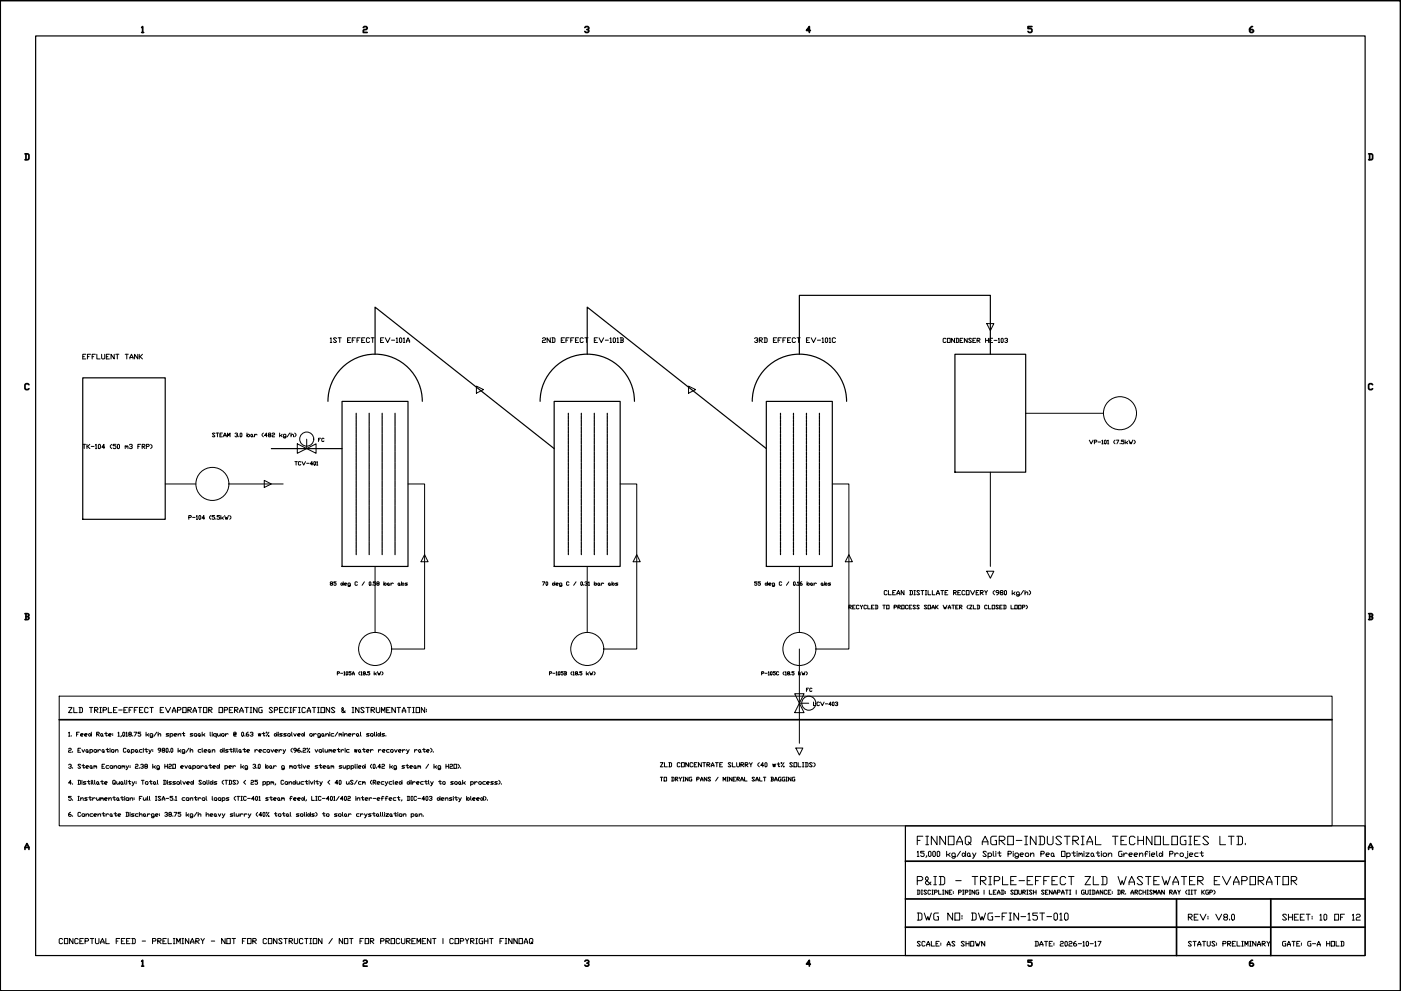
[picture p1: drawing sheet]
<svg xmlns="http://www.w3.org/2000/svg" width="594mm" height="420mm" viewBox="0 0 594 420" stroke-linecap="round" stroke-linejoin="round" font-family="sans-serif">
<defs><g id="words">
<text font-size="7.5" x="387.7" y="359.5">FINNOAQ AGRO-INDUSTRIAL TECHNOLOGIES LTD.</text>
<text font-size="7.1" x="387.7" y="376.4">P&amp;ID - TRIPLE-EFFECT ZLD WASTEWATER EVAPORATOR</text>
<text font-size="6.2" x="387.7" y="391.2">DWG NO: DWG-FIN-15T-010</text>
<g font-size="5.7">
<text x="502.7" y="391.2">REV: V8.0</text>
<text x="542.6" y="391.2">SHEET: 10 OF 12</text>
<text x="24" y="401.5">CONCEPTUAL FEED - PRELIMINARY - NOT FOR CONSTRUCTION / NOT FOR PROCUREMENT | COPYRIGHT FINNOAQ</text>
</g>
<g font-size="5.3">
<text x="138.6" y="146.4">1ST EFFECT EV-101A</text>
<text x="228.6" y="146.4">2ND EFFECT EV-101B</text>
<text x="318.6" y="146.4">3RD EFFECT EV-101C</text>
<text x="33.9" y="153.5">EFFLUENT TANK</text>
<text x="27.9" y="303.4">ZLD TRIPLE-EFFECT EVAPORATOR OPERATING SPECIFICATIONS &amp; INSTRUMENTATION:</text>
</g>
<g font-size="4.9">
<text x="398.6" y="146.4">CONDENSER HE-103</text>
<text x="343.6" y="300.6">LCV-403</text>
<text x="278.7" y="326.3">ZLD CONCENTRATE SLURRY (40 wt% SOLIDS)</text>
<text x="387.7" y="402.2">SCALE: AS SHOWN</text>
<text x="437.8" y="402.2">DATE: 2026-10-17</text>
<text x="502.7" y="402.2">STATUS: PRELIMINARY</text>
<text x="542.6" y="402.2">GATE: G-A HOLD</text>
</g>
<g font-size="4.4">
<text x="133.7" y="188.4">FC</text>
<text x="123.8" y="198.3">TCV-401</text>
<text x="358.8" y="259.3">RECYCLED TO PROCESS SOAK WATER (ZLD CLOSED LOOP)</text>
<text x="278.7" y="332.3">TO DRYING PANS / MINERAL SALT BAGGING</text>
</g>
<text font-size="4" x="340.8" y="294.2">FC</text>
</g></defs>
<!-- layer: BORDER_TITLE -->
<g fill="none" stroke="#000" stroke-width=".72">
<path d="M.1 .3h593.8v419.8h-593.8zM60.1 11.7l.4-.4v2.5M60.1 13.8h.8M154.1 11.7l.3-.4h.9l.4 .4-.4 .8h-.9l-.3 .4v.9h1.6M248 11.7l.4-.4h.9l.4 .8-.9 .4M249.3 12.5l.4 .4-.4 .9h-.9l-.4-.5M343.6 12.9h-1.6l1.2-1.6v2.5M437.6 11.3h-1.7v.8h1.3l.4 .4v.8l-.4 .5h-.9l-.4-.5M531.1 11.3h-.4l-.8 .8v1.2l.4 .5h.8l.4-.5-.4-.8h-1.2M10.6 65.2h1.3l.4 .5v1.6l-.4 .4h-1.3M11 65.2v2.5M580.3 65.2h1.3l.4 .5v1.6l-.4 .4h-1.3"/>
<path d="M580.8 65.2v2.5M12.3 163.1l-.4-.4h-.9l-.4 .4v1.7l.4 .4h.9l.4-.4M582 163.1l-.4-.4h-.8l-.5 .4v1.7l.5 .4h.8l.4-.4M10.6 260.2h1.3l.4 .4-.4 .8M11 261.4h.9l.4 .9-.4 .4h-1.3M11 260.2v2.5M580.3 260.2h1.3l.4 .4-.4 .8M580.8 261.4h.8l.4 .9-.4 .4h-1.3M580.8 260.2v2.5M25.1 305.1h539.8M10.6 359.3h1.7M580.3 359.3h1.7"/>
<path d="M10.6 360.1v-.8l.8-1.7 .9 1.7v.8M383.9 365.1h195M580.3 360.1v-.8l.9-1.7 .8 1.7v.8M383.9 381.1h195M383.9 393.1h195M498.9 381.1v24M538.9 381.1v24M60.1 407.5l.4-.4v2.5M60.1 409.6h.8M154.1 407.5l.3-.4h.9l.4 .4-.4 .8h-.9l-.3 .5v.8h1.6M248 407.5l.4-.4h.9l.4 .8-.9 .4M249.3 408.3l.4 .5-.4 .8h-.9l-.4-.4"/>
<path d="M343.6 408.8h-1.6l1.2-1.7v2.5M437.6 407.1h-1.7v.8h1.3l.4 .4v.9l-.4 .4h-.9l-.4-.4M531.1 407.1l-1.2 .8v1.3l.4 .4h.8l.4-.8-.4-.5h-1.2"/>
</g>
<path d="M15.1 15.2h563.8v389.9h-563.8zM383.9 350.1h195v55h-195z" fill="none" stroke="#000" stroke-width=".51"/>
<!-- layer: ANNOTATION -->
<g fill="none" stroke="#000" stroke-width=".42">
<path d="M35.1 188.4h1.2M35.7 188.4v1.8M36.9 188.4v1.8M37.2 189.3l.9 .9M38.1 188.4l-1.2 .9M38.7 189.3h1.2M40.5 188.7l.3-.3v1.8M40.5 190.2h.6M41.7 188.7l.3-.3 .6 .3v1.2l-.3 .3-.6-.3zM44.4 189.6h-1.2l.9-1.2v1.8M47.4 188.4l-.6 .6v.6l.6 .6M49.2 188.4h-1.2v.6h.9l.3 .3-.3 .9-.9-.3"/>
<path d="M49.8 188.7l.3-.3 .6 .3v1.2l-.3 .3-.6-.3zM53.1 189.3l.3-.3 .3 .6M53.1 189v1.2M53.7 189.3l.3-.3 .3 .3v.9M54.9 188.7l.3-.3 .9 .3-.3 .6h-.3M55.8 189.3l.3 .3-.3 .6-.9-.3M58.5 189.3h.6M59.7 188.4h-1.2v1.8M60.3 189.3h.9l.3-.6-.3-.3h-.9v1.8M60.6 189.3l.9 .9M62.1 189.3h.9l.3-.6-.3-.3h-.9v1.8M63.9 188.4l.6 .6v.6l-.6 .6"/>
<path d="M91.1 183.9l-.3-.3-.8 .3 1.1 1-.3 .3-.8-.3M91.7 183.6h1M92.2 183.6v1.6M93.3 184.4h.5M94.3 183.6h-1v1.6h1M94.9 185.2l.5-1.6 .5 1.6M94.9 184.7h1M96.5 185.2v-1.6l.5 1.1 .5-1.1v1.6M99.7 183.9l.8-.3 .2 .5-.5 .3M100.5 184.4l.2 .3-.2 .5-.8-.3M101.3 184.9v.3M101.8 183.9l.3-.3 .5 .3-.3 1.3-.5-.3z"/>
<path d="M104.7 183.6v1.6M105.2 184.1l.6 .3-.3 .8-.8-.5zM106.6 184.1l.5 .3-.3 .8-.5-.3zM107.1 184.9l.3 .3M107.9 184.1v1.1M109 184.4l-.5-.3-.6 .6M111.7 183.6l-.6 .5v.6l.6 .5M113.2 184.7h-1l.8-1.1v1.6M114 184.4l-.2-.3 .2-.5 .9 .3-.3 .5-.8 .3 .2 .5 .9-.3-.3-.5M115.4 183.9l.3-.3 .8 .3-.3 .5-.8 .3v.5h1.1M118.6 183.6v1.6M119.1 184.7l.5 .5"/>
<path d="M119.6 184.1l-.5 .6h-.5M121.2 185.2h-.8l-.2-.3 .2-.8 .8 .3v1.1l-.2 .2-.8-.2M122.9 183.6l-1.1 1.6M123.4 184.7l.8-.6 .3 1.1M123.4 183.6v1.6M125 183.6l.5 .5v.6l-.5 .5M461.9 186.6l.8 1.6 .8-1.6M464.1 187.4h.7l.3-.5-1-.3v1.6M465.6 187.4h1.1M467.2 186.9l.3-.3v1.6M467.2 188.2h.6M468.3 186.9l.3-.3 .5 .3-.3 1.3-.5-.3z"/>
<path d="M469.6 186.9l.3-.3v1.6M469.6 188.2h.6M472.8 186.6l-.5 .5v.6l.5 .5M473.4 186.6h1l-.8 1.6M475 187.9v.3M476.6 186.6h-1.1v.5l1.1 .3-.3 .8-.8-.3M477.1 186.6v1.6M477.6 187.7l.6 .5M478.2 187.1l-.6 .6h-.5M478.7 186.6l.6 1.6 .2-.8 .3 .8 .5-1.6M480.8 186.6l.6 .5v.6l-.6 .5M80.1 219.4h.8l.3-.5-1.1-.3v1.6"/>
<path d="M81.7 219.4h1M83.3 218.9l.2-.3v1.6M84.6 218.6l.5 .3-.2 1.3-.6-.3zM86.7 219.7h-1l.7-1.1v1.6M89.4 218.6l-.5 .5v.6l.5 .5M91 218.6h-1.1v.5l1.1 .3-.3 .8-.8-.3M91.5 219.9v.3M93.1 218.6h-1v.5h.8l.2 .8-.2 .3-.8-.3M93.6 218.6v1.6M94.2 219.7l.5 .5M94.7 219.1l-.5 .6h-.6M95.2 218.6l.6 1.6 .3-.8 .2 .8 .6-1.6"/>
<path d="M97.4 218.6l.5 .5v.6l-.5 .5M83.3 220.2h.5M140.3 247.4l-.3-.2 .3-.5h.5l.3 .5-.8 .2-.3 .5 .8 .3 .3-.3-.3-.5M142.5 246.7h-.9v.5l.9 .2-.2 .8-.7-.3M144.5 247.4l.5-.2 .5 .5-.7 .5zM145.5 246.7v1.5M146 247.7h.8l.2-.3-.2-.2-.8 .2 .3 .8h.5M148.5 248.2l-1-.3 .3-.7 .7 .2v1l-.2 .3-.8-.3M151.6 246.9l-.3-.2-.8 .2 .3 1.3 .8-.3M154.5 246.7l-1 1.5M156.8 246.7l.5 .2-.3 1.3-.5-.3zM157.8 247.9v.3"/>
<path d="M159.3 246.7h-1v.5l1 .2-.3 .8-.7-.3M160 247.4l-.2-.2 .2-.5h.5l.3 .5-.8 .2-.2 .5 .7 .3 .3-.3-.3-.5M162.8 247.7l.7-.5 .3 .7-.5 .3zM162.8 246.7v1.5M164.3 247.4l.2-.2 .5 .2-.2 .8-.5-.3zM165 247.9l.3 .3M165.8 247.2v1M166.8 247.4l-.5-.2-.5 .5M168.8 247.4l.5-.2 .2 .7-.5 .3zM169.5 247.9l.3 .3M170.3 247.7l.7-.5 .3 .7-.5 .3zM170.3 246.7v1.5"/>
<path d="M172.8 247.2h-.8l-.2 .2 1 .5-1 .3M230 246.7h1l-.7 1.5M231.5 246.9l.3-.2 .4 .2-.2 1.3-.5-.3zM234.5 247.2l.7 .5-.5 .5-.4-.3zM235.2 246.7v1.5M235.8 247.7h.7l.3-.3-.3-.2-.7 .2 .2 .8h.5M238.3 248.2l-1.1-.3 .3-.7 .8 .2v1l-.3 .3-.8-.3M241.3 246.9l-.3-.2-.8 .2 .3 1.3 .8-.3M244.3 246.7l-1.1 1.5M246.3 246.9l.2-.2 .5 .2-.2 1.3-.5-.3zM247.5 247.9v.3M248 246.9l.8-.2 .2 .5-.5 .2"/>
<path d="M248.8 247.4l.2 .3-.2 .5-.8-.3M249.5 246.9l.3-.2v1.5M249.5 248.2h.5M252 247.7l.7-.5 .3 .7-.5 .3zM252 246.7v1.5M253.5 247.4l.5-.2 .3 .7-.6 .3zM254.3 247.9l.2 .3M255 247.2v1M256 247.4l-.5-.2-.5 .5M258 247.4l.5-.2 .2 .7-.5 .3zM258.7 247.9l.3 .3M259.5 247.7l.7-.5 .3 .7-.5 .3z"/>
<path d="M259.5 246.7v1.5M262 247.2h-.8l-.2 .2 1 .5-1 .3M321 246.7h-1v.5l1 .2-.3 .8-.7-.3M322.5 246.7h-1v.5l1 .2-.3 .8-.7-.3M324.7 247.2l.8 .5-.5 .5-.5-.3zM325.5 246.7v1.5M326 247.7h.7l.3-.3-.3-.2-.7 .2 .2 .8h.5M328.5 248.2l-1.1-.3 .3-.7 .8 .2v1l-.3 .3-.8-.3M331.5 246.9l-.3-.2-.7 .2 .2 1.3 .8-.3M334.5 246.7l-1 1.5M336.5 246.9l.2-.2 .5 .2-.2 1.3-.5-.3zM337.7 247.9v.3"/>
<path d="M338.2 246.9l.3-.2v1.5M338.2 248.2h.5M340 246.7l-.8 .5v.7l.8 .3v-.8h-.8M342.2 247.7l.7-.5 .3 .7-.5 .3zM342.2 246.7v1.5M343.7 247.4l.5-.2 .3 .7-.5 .3zM344.5 247.9l.2 .3M345.2 247.2v1M346.2 247.4l-.5-.2-.5 .5M348.2 247.4l.5-.2 .3 .7-.6 .3zM349 247.9l.2 .3M349.7 247.7l.7-.5 .3 .7-.5 .3z"/>
<path d="M349.7 246.7v1.5M352.2 247.2h-.7l-.3 .2 1 .5-1 .3M376.1 250.7l-.3-.3-.9 .3v1.2l.3 .3 .9-.3M376.7 250.4v1.8h1.3M378.5 251.2h.6M379.7 250.4h-1.2v1.8h1.2M380.3 252.2l.7-1.8 .6 1.8M380.3 251.6h1.3M383.3 250.4v1.8l-1.2-1.8v1.8M385.7 250.4h.9l.3 .3v1.2l-.3 .3h-.9M386 250.4v1.8M387.5 252.2h.7"/>
<path d="M387.5 250.4h.7M387.9 250.4v1.8M389.9 250.7l-.3-.3-.9 .3 1.2 1.2-.3 .3-.9-.3M390.5 250.4h1.3M391.1 250.4v1.8M392.3 252.2h.6M392.3 250.4h.6M392.6 250.4v1.8M393.5 250.4v1.8h1.2M395.4 250.4v1.8h1.1M397.1 252.2l.6-1.8 .6 1.8M397.1 251.6h1.2"/>
<path d="M398.9 250.4h1.2M399.5 250.4v1.8M400.7 251.2h.6M401.9 250.4h-1.2v1.8h1.2M404.3 251.2h.9l.3-.5-.3-.3h-.9v1.8M404.6 251.2l.9 1M406.1 251.2h.6M407.3 250.4h-1.2v1.8h1.2M409.2 250.7l-.4-.3-.9 .3v1.2l.3 .3 1-.3M409.7 250.4h1.2v1.8h-1.2zM411.5 250.4l.9 1.8 .9-1.8M413.9 251.2h.6"/>
<path d="M415.1 250.4h-1.2v1.8h1.2M415.7 251.2h.9l.3-.5-.3-.3h-.9v1.8M416 251.2l.9 1M417.5 250.4l.6 .8v1M418.7 250.4l-.6 .8M421.7 250.4l-.6 .6v.6l.6 .6M423.5 251.2h-.9l-.3-.2 .3-.6 .9 .3v.9l-.9 .6M424.4 251.2l-.3-.2 .3-.6 .9 .3-.3 .5-.9 .4 .3 .6 .9-.3-.3-.7M425.9 250.7l.3-.3 .6 .3v1.2l-.3 .3-.6-.3zM429.2 250.4v1.8M429.8 251.6l.6 .6M430.4 251l-.6 .6h-.6"/>
<path d="M432.2 252.2h-.9l-.3-.3 .3-.9 .9 .2v1.3l-.3 .3-.9-.3M434 250.4l-1.2 1.8M434.6 251.6l.9-.6 .3 .2v1M434.6 250.4v1.8M436.4 250.4l.6 .6v.6l-.6 .6M143 285.5h.7l.3-.5-1-.2v1.4M144.4 285.5h1M145.8 285l.3-.2v1.4M145.8 286.2h.5M146.8 285h.7l-.3 1.2-.4-.3zM148.9 284.8h-.9v.4l.9 .3-.3 .7-.6-.3M149.4 286.2l.4-1.4 .5 1.4"/>
<path d="M149.4 285.7h.9M152.6 284.8l-.5 .4 .5 1M153.1 285l.2-.2v1.4M153.1 286.2h.4M154.2 285.5v-.7l.7 .2-.2 .5-.7 .2 .2 .5 .7-.3-.2-.4M155.4 285.9v.3M156.8 284.8h-.9v.4l.9 .3-.3 .7-.6-.3M158.7 284.8v1.4M159.1 285.7l.5 .5M159.6 285.2l-.9 .5M160.1 284.8l.4 1.4 .3-.7 .2 .7 .5-1.4M161.9 284.8l.5 .4-.5 1"/>
<path d="M233 285.5h.7l.2-.5-.9-.2v1.4M234.4 285.5h.9M235.8 285l.3-.2v1.4M235.8 286.2h.5M236.7 285h.7l-.2 1.2-.5-.3zM238.8 284.8h-.9v.4l.9 .3-.2 .7-.7-.3M239.3 284.8l.9 .2-.2 .5M239.5 285.5h.5l.2 .4-.9 .3M239.5 284.8v1.4M242.6 284.8l-.5 .4 .5 1M243 285l.2-.2v1.4M243 286.2h.5"/>
<path d="M244.2 285.5v-.7l.7 .2-.2 .5-.7 .2 .2 .5 .7-.3-.2-.4M245.4 285.9v.3M246.8 284.8h-1v.4l1 .3-.3 .7-.7-.3M248.6 284.8v1.4M249.1 285.7l.5 .5M249.6 285.2l-1 .5M250 284.8l.5 1.4 .2-.7 .3 .7 .4-1.4M251.9 284.8l.4 .4-.4 1M323 285.5h.7l.2-.5-.9-.2v1.4M324.4 285.5h.9M325.8 285l.2-.2v1.4M325.8 286.2h.4"/>
<path d="M326.7 285h.7l-.2 1.2-.5-.3zM328.8 284.8h-.9v.4l.9 .3-.3 .7-.6-.3M330.2 285h-.9l.2 1.2 .7-.3M332.5 284.8l-.4 .4 .4 1M333 285l.2-.2v1.4M333 286.2h.5M334.2 285.5l-.3-.5 .7-.2 .3 .4-1 .5 .3 .5 .7-.3-.3-.4M335.3 285.9v.3M336.7 284.8h-.9v.4l.9 .3-.2 .7-.7-.3M338.6 284.8v1.4M339 285.7l.5 .5M339.5 285.2l-.9 .5"/>
<path d="M340 284.8l.4 1.4 .3-.7 .2 .7 .5-1.4M341.8 284.8l.5 .4-.5 1M29.1 310.7l.3-.3v1.7M29.1 317.5l.3-.3 .8 .3-.3 .6-.8 .3v.5h1.1M29.1 312.1h.6M30.2 311.9v.2M30.8 318.6v.3M32.5 311.3h.6M33.1 318.1h.5M33.6 310.4h-1.1v1.7M34.2 311.6h.9l.2-.3-.2-.3-.9 .3 .3 .8h.6M34.2 317.2h-1.1v1.7h1.1"/>
<path d="M34.8 317.8l.5 1.1 .6-1.1M35.9 311.6h.8l.3-.3-.3-.3-.8 .3 .3 .8h.5M36.4 318.1l.3-.3 .6 .3-.3 .8-.6-.3zM37.3 318.6l.3 .3M37.6 311.3l.5-.3 .6 .6-.8 .5zM38.1 318.1l.3-.3 .9 .3-.3 .8h-.9M38.1 317.8v1.7M38.7 310.4v1.7M39.8 318.1l.9-.3 .3 .8-.9 .3zM41 311.3h.8l.3-.6-.3-.3h-.8v1.7M41.3 311.3l.8 .8M41.5 317.8v1.1"/>
<path d="M42.7 311.3l.3-.3 .5 .3-.2 .8-.6-.2zM42.7 318.1l-.6-.3-.6 .6M43.5 317.8l.6 .3-.3 .8-.5-.3zM43.5 311.9l.3 .2M44.1 318.6l.3 .3M44.4 311h1.1M45 310.4v1.5l.2 .2 .3-.2M45 317.8h1.1M45.5 317.2v1.4l.3 .3 .3-.3M46.1 311.6h.8l.3-.3-.3-.3-.8 .3 .3 .8h.5M46.7 317.2v.3M46.7 317.8v1.1"/>
<path d="M47.2 318.1l.8-.3 .3 .8-.8 .3zM47.8 311v.3M47.8 311.6v.3M48.9 318.4l.9-.6 .2 1.1M48.9 317.8v1.1M50 310.7l.3-.3v1.7M50 312.1h.6M51.5 311.9l-.3 .5M52.3 310.4l.6 .3v1.2l-.3 .2-.6-.2v-1.2zM53.4 310.7l.3-.3v1.7M53.4 317.5l-.2-.3-.9 .3 .3 1.4 .8-.3M53.4 312.1h.6"/>
<path d="M54 318.1l.3-.3 .6 .3-.3 .8-.6-.3zM54.9 311.3l-.3-.3 .3-.6h.5l.3 .6-.8 .3-.3 .6 .8 .2 .3-.2-.3-.6M54.9 318.6l.3 .3M55.7 318.1l.3-.3 .9 .3-.3 .8h-.9M55.7 317.8v1.7M56.3 311.9v.2M56.9 310.4h1.1l-.9 1.7M57.4 318.1l.3-.3 .6 .3-.3 .8-.6-.3zM58.3 318.6l.2 .3M59.7 310.4h-1.2v.6h.9l.3 .9-.3 .2-.9-.2M60.2 317.8h-.8l-.3 .3 .3 .8h.8M60.8 317.2v.3"/>
<path d="M60.8 317.8v1.1M61.4 317.8h1.1M61.9 317.2v1.4l.3 .3 .3-.3M61.9 310.4v1.7M62.5 311.6l.6 .5M63.1 311l-.6 .6h-.6M63.1 317.8l.5 1.1M64.2 317.8l-.8 1.7h-.3M64.8 312.1l-1.2-.2 .3-.9 .9 .3v1.1l-.3 .3-.9-.3M64.8 317.8v.3M64.8 318.4v.2M66.5 310.4l-1.2 1.7"/>
<path d="M67.1 311.6l.8-.6 .3 1.1M67.1 310.4v1.7M68.2 318.1h-.9l-.2-.3 .2-.6 .9 .3v.9l-.9 .5M69 318.1l-.3-.3 .3-.6 .9 .3-.3 .6-.9 .3 .3 .5 .9-.3-.3-.5M70.4 317.5l.3-.3 .6 .3v1.1l-.3 .3-.6-.3zM71.6 311l-1.2 .3 1.2 .6-1.2 .2M71.8 318.6v.3M72.1 311.3l.3-.3 .9 .3-.3 .8h-.9M72.1 311v1.7M72.7 317.2l.6 .3v1.1l-.3 .3-.6-.3zM73.8 311.6h.9l.3-.3-.3-.3-.9 .3v.6l.9 .2M75.5 311.6l.9-.6 .3 .3v.8"/>
<path d="M75.5 311v1.1M75.5 317.2v1.7M76.1 318.4l.6 .5M76.7 317.8l-.6 .6h-.6M77.2 311h1.2M77.8 310.4v1.5l.3 .2 .3-.2M78.4 318.9h-.9l-.3-.3 .3-.8 .9 .3v1.1l-.3 .3-.9-.3M80.1 317.2l-1.1 1.7M80.6 318.4l.9-.6 .2 1.1M80.6 317.2v1.7M81.7 311h-.8l-.3 .3 .3 .3 .8 .3-1.1 .2M82.3 311.3l.9-.3 .3 .9-.9 .2z"/>
<path d="M84 311.3l.6-.3 .3 .9-.6 .2zM84.9 311.9l.3 .2M85.2 317.8h-.9l-.3 .3 .3 .8h.9M85.7 317.2v1.4l.3 .3M85.7 310.4v1.7M86.3 311.6l.6 .5M86.6 318.4h.8l.3-.3-.3-.3-.8 .3v.5l.8 .3M86.9 311l-.6 .6h-.6M88.3 318.1l.3-.3 .5 .3-.2 .8-.6-.3zM89.1 310.4v1.5l.3 .2M89.1 318.6l.3 .3M90 318.4l.8-.6 .3 1.1"/>
<path d="M90 310.4v.3M90 311v1.1M90 317.8v1.1M91.7 311.3l-.3-.3-.8 .3 .2 .8h.9M91.7 311v1.7M92.2 311v.9l.3 .2 .9-.5M93.4 311v1.1M93.6 317.8l.9 .6-.6 .5-.5-.3zM93.9 311.3l.9-.3 .3 .9-.9 .2zM94.5 317.2v1.7M95.1 317.2v.3M95.1 317.8v1.1"/>
<path d="M95.6 311v1.1M96.8 311.3l-.6-.3-.6 .6M96.8 317.8h-.9l-.3 .3 1.2 .5-.3 .3h-.9M97.3 317.8h1.2M97.9 317.2v1.4l.3 .3 .3-.3M99.1 317.2v.3M99.1 317.8v1.1M99.6 317.2v1.4l.3 .3M99.9 311.3l-.6 .3 .3-.6h.3v.6l.3-.3-.3-.9h-.6l-.2 1.5 1.1 .2M100.5 317.2v1.4l.3 .3M101.3 318.1l.3-.3 .6 .3-.3 .8-.6-.3zM102.2 318.6l.2 .3"/>
<path d="M102.4 310.7l.3-.3 .6 .3v1.2l-.3 .2-.6-.2zM103 317.8h1.1M103.6 317.2v1.4l.2 .3 .3-.3M103.8 311.9v.2M104.7 318.4h.8l.3-.3-.3-.3-.8 .3 .3 .8h.5M105.3 310.4l-.9 .6v.9l.9 .2 .2-.2-.2-.6h-.9M106.1 310.7l.3-.3 .9 .3v.3l-.6 .3M107 311.3l.3 .3-.3 .5-.9-.2M108.1 317.8v1.1M109.2 318.1l-.5-.3-.6 .6M109.5 311l.3 1.1 .3-1.1 .3 1.1 .3-1.1M109.8 318.4h.9l.3-.3-.3-.3-.9 .3v.5l.9 .3"/>
<path d="M111.2 311h1.2M111.8 310.4v1.5l.3 .2 .3-.2M112.6 317.8h-.8l-.3 .3 .3 .8h.8M112.9 310.4l.3 .3zM113.2 318.1l.8-.3 .3 .8-.8 .3zM113.7 311.9l.3 .2zM114 310.4l-1.1 1.7M114.9 317.8l.6 1.1 .5-1.1M116.3 311.3l.6-.3 .5 .6-.8 .5zM116.6 318.4h.8l.3-.3-.3-.3-.8 .3v.5l.8 .3M117.4 310.4v1.7M118 310.4v.3"/>
<path d="M118 311v1.1M118.3 317.8v1.1M119.4 318.1l-.5-.3-.6 .6M119.7 311l-1.1 .3 1.1 .6-1.1 .2M120 317.8l.6 1.1M121.1 317.8l-.8 1.7h-.3M121.4 311l-1.1 .3 1.1 .6-1.1 .2M122 311.3l.9-.3 .2 .9-.8 .2zM123.7 310.4v1.5l.3 .2M124 317.2l-.6 .6v.6l.6 .5M124.5 311l.6 1.1 .5-1.1M125.6 318.1h-.8l-.3-.3 .3-.6 .8 .3v.9l-.8 .5"/>
<path d="M126.2 311.6h.9l.3-.3-.3-.3-.9 .3v.6l.9 .2M127.1 317.2l-.9 .6v.8l.9 .3 .3-.3-.3-.5h-.9M127.9 311.3l.6-.3 .6 .6-.9 .5zM127.9 318.6v.3M128.5 317.5l.3-.3 .8 .3-.3 .6-.8 .3v.5h1.1M129.1 310.4v1.7M130.2 317.2l.3 .3zM131.1 318.6l.2 .3zM131.3 311.3l.9-.3 .3 .9-.9 .2zM131.3 317.2l-1.1 1.7M133 311v1.1M133.6 317.8l.6 1.1 .5-1.1"/>
<path d="M134.2 311.3l-.6-.3-.6 .6M135.3 318.1l.8-.3 .3 .8-.8 .3zM135.8 312.1l-1.1-.2 .3-.9 .8 .3v1.1l-.2 .3-.9-.3M136.4 311.3l.6-.3 .3 .9-.6 .2zM137 317.2v1.4l.3 .3M137.3 311.9l.2 .2M137.8 317.8v.8l.3 .3 .9-.5M138.1 311.6l.9-.6 .3 .3v.8M138.1 311v1.1M139 317.8v1.1M139.5 318.1l.3-.3 .3 .6M139.5 317.8v1.1"/>
<path d="M139.8 310.4v.3M139.8 311v1.1M140.1 318.1l.3-.3 .3 .3v.8M141.2 318.4h.9l.3-.3-.3-.3-.9 .3v.5l.9 .3M141.5 311l-1.1 .3 .3 .8h.8M143 317.8h1.1M143.2 310.4l-1.1 1.7M143.5 317.2v1.4l.3 .3 .3-.3M143.8 311.3l.3-.3 .3 .6M143.8 311v1.1M144.4 311.3l.3-.3 .2 .3v.8M144.7 317.8v1.1"/>
<path d="M145.5 310.4v.3M145.5 311v1.1M145.8 318.1l-.6-.3-.5 .6M146 311.6l.9-.6 .3 .3v.8M146 311v1.1M146.3 317.2v.3M146.3 317.8v1.1M147.7 311.6h.9l.3-.3-.3-.3-.9 .3v.6l.9 .2M148 317.8h-.8l-.3 .3 .3 .8h.8M149.4 311v1.1M150.3 317.8l.3 1.1 .3-1.1 .3 1.1 .2-1.1M150.6 311.3l-.6-.3-.6 .6"/>
<path d="M151.2 311.3l.5-.3 .3 .9-.6 .2zM152 311.9l.3 .2M152.3 317.8l.6 .3-.3 .8-.6-.3zM152.9 310.4v1.5l.2 .2M152.9 318.6l.2 .3M153.7 317.8h1.2M154.3 317.2v1.4l.3 .3 .3-.3M155.4 318.4h.9l.2-.3-.2-.3-.9 .3v.5l.9 .3M156.5 311l-1.1 .3 1.1 .6-1.1 .2M157.1 311.3l.8-.3 .3 .9-.8 .2zM157.1 317.8v1.1M158.2 318.1l-.6-.3-.5 .6"/>
<path d="M158.8 310.4v1.5l.3 .2M159.6 310.4v.3M159.6 311v1.1M160.2 311.3l.6-.3 .5 .6-.8 .5zM160.5 317.8v1.1M161.3 310.4v1.7M161.6 318.1l-.5-.3-.6 .6M162.2 318.4h.9l.2-.3-.2-.3-.9 .3 .3 .8h.6M163.1 311h-.9l-.3 .3 .3 .3 .9 .3-1.2 .2M163.6 311.9v.2M165 317.8h-.8l-.3 .3 .3 .8h.8M165.9 317.8l.9 .3-.3 .8-.9-.3z"/>
<path d="M167.3 317.8l.6 1.1 .5-1.1M169 318.4h.8l.3-.3-.3-.3-.8 .3v.5l.8 .3M170.7 317.8v1.1M171.8 318.1l-.5-.3-.6 .6M172.4 317.8l.6 1.1M173.5 317.8l-.8 1.7h-.3M175.8 317.8v1.1M176.9 318.1l-.5-.3-.6 .6M177.8 317.8l.6 .3-.3 .8-.6-.3zM178.4 318.6l.2 .3M179.2 317.8h1.1M179.7 317.2v1.4l.3 .3 .3-.3"/>
<path d="M180.9 318.4h.8l.3-.3-.3-.3-.8 .3v.5l.8 .3M182.6 317.2l.6 .6v.6l-.6 .5M183.7 318.6v.3M29.1 324.3l.8-.3 .3 .6-.5 .3M29.9 324.9l.3 .3-.3 .6-.8-.3M30.2 332h-1.1l.8-1.2v1.7M30.2 337.7h-1.1v.5h.8l.3 .8-.3 .3-.8-.3M30.8 325.5v.3M30.8 332.3v.2M30.8 339v.3M33.1 330.8h.8l.3 .3v1.2l-1.1 .2M33.1 337.7h.5"/>
<path d="M33.1 339.3h.5M33.3 330.8v1.7M33.3 337.7v1.6M34.2 324.3l-.9-.3-.2 .3 1.1 1.2-.3 .3-.8-.3M34.2 338.8l.9-.6 .2 1.1M34.2 338.2v1.1M34.8 324.6h1.1M34.8 330.8v.3M34.8 331.4v1.1M35.3 324v1.5l.3 .3 .3-.3M36.4 325.2h.9l.3-.3-.3-.3-.9 .3v.6l.9 .3M36.4 331.4h-.8l-.3 .3 1.1 .6-1.1 .2"/>
<path d="M37 338.2h-.8l-.3 .3 .8 .3 .3 .2-.3 .3h-.8M37 331.4h1.1M37.6 330.8v1.5l.3 .2 .2-.2M37.6 338.2h1.1M38.1 324.9l.3-.3 .6 .3-.3 .9-.6-.3zM38.1 337.7v1.3l.3 .3 .3-.3M38.7 330.8v.3M38.7 331.4v1.1M39 325.5l.3 .3M39.3 330.8v1.5l.3 .2M39.3 338.2v1.1M39.8 324.9l.3-.3 .3 .6"/>
<path d="M39.8 324.6v1.2M40.1 330.8v1.5l.3 .2M40.4 324.9l.3-.3 .3 .3v.9M40.4 338.5l-.6-.3-.5 .6M41 338.2v.8l.3 .3 .8-.5M41.3 331.4l.5 .3-.3 .8-.5-.2zM41.8 332.3l.3 .2M42.1 338.2v1.1M42.7 338.5l.3-.3 .3 .6M42.7 331.4h1.1M42.7 338.2v1.1M43.3 330.8v1.5l.2 .2 .3-.2"/>
<path d="M43.3 338.5l.2-.3 .3 .3v.8M43.3 324.9h.5M44.4 324h-1.1v1.8h1.1M44.4 332h.8l.3-.3-.3-.3-.8 .3v.6l.8 .2M44.4 338.8h.8l.3-.3-.3-.3-.8 .3 .3 .8h.5M46.1 324.6h-.9l-.2 .3 .2 .9h.9M46.1 338.8l.8-.6 .3 1.1M46.1 338.2v1.1M46.7 324.9l.8-.3 .3 .9-.9 .3zM47.8 338.2h1.1M48.3 325.2l.9-.6 .3 .3v.9M48.3 332l.3 .3-.6 .2-.2-.2 .2-1.5 .9 .3-.3 1.2 .3 .2"/>
<path d="M48.3 337.7v1.3l.3 .3 .3-.3M48.3 324.6v1.2M49.5 331.4v.9l.3 .2 .8-.5M49.5 338.5l.3-.3 .5 .3-.3 .8-.5-.3zM50 324.9l.9-.3 .3 .9-.9 .3zM50.3 339l.3 .3M50.6 331.4v1.1M51.2 338.2h1.1M51.5 331.4l.5 .3-.3 .8-.5-.2zM51.7 324.9l.3-.3 .3 .6M51.7 337.7v1.3l.3 .3 .3-.3M51.7 324.6v1.2"/>
<path d="M52 332.3l.3 .2M52.3 324.9l.3-.3 .3 .3v.9M52.9 330.8v1.5l.3 .2M52.9 337.7v.2M52.9 338.2v1.1M53.4 338.5l.9-.3 .3 .8-.9 .3zM53.4 324.6l.6 1.2M53.7 330.8v.3M53.7 331.4v1.1M54.3 331.4h1.1M54.6 324.6l-.9 1.7h-.3M54.9 330.8v1.5l.3 .2 .2-.2"/>
<path d="M55.2 338.8l.8-.6 .3 1.1M55.2 324.6v.3M55.2 325.2v.3M55.2 338.2v1.1M56 331.4l.6 1.1M56.9 338.2v.3M56.9 338.8v.2M57.1 331.4l-.8 1.7h-.3M57.4 324.3l.3-.3 .8 .3-.2 .6-.9 .3v.6h1.1M57.7 331.4v.3M57.7 332v.3M59.1 325.5v.3"/>
<path d="M59.1 338.5h.6M59.7 324.3l.8-.3 .3 .6-.6 .3M59.9 330.8h1.2M60.2 337.7h-1.1v1.6M60.5 324.9l.3 .3-.3 .6-.8-.3M60.5 330.8v1.7M60.8 338.2v.8l.3 .3 .8-.5M61.6 324.9l-.2-.3 .2-.6 .9 .3-.3 .6-.8 .3 .2 .6 .9-.3-.3-.6M61.9 331.4l.9 .3-.3 .8-.9-.2zM61.9 338.2v1.1M62.5 337.7l.3 1.6M63.4 337.7l.2 1.6"/>
<path d="M63.4 331.4h1.1M63.9 330.8v1.5l.3 .2 .3-.2M64.8 324v1.8M65.3 331.4l.6 .3-.3 .8-.5-.2zM65.3 325.2l.6 .6M65.9 324.6l-.6 .6h-.5M65.9 332.3l.3 .2M65.9 337.7h.6M65.9 339.3h.6M66.2 337.7v1.6M66.8 330.8v1.5l.3 .2M67.6 325.8h-.8l-.3-.3 .3-.9 .8 .3v1.1l-.3 .3-.8-.3"/>
<path d="M68.2 337.9l-.3-.2-.8 .2 1.1 1.1-.3 .3-.8-.3M68.7 339.3l.6-1.6 .6 1.6M68.7 338.8h1.2M69.3 330.8h.8l.3 .3v1.2l-1.1 .2M69.6 330.8v1.7M69.9 324.9h1.1M69.9 324v1.8M70.4 338.5h1.2M71 324v1.8M71 330.8v.3M71 331.4v1.1M71.6 324.3l.2-.3 .9 .3-.3 .6-.8 .3v.6h1.1"/>
<path d="M72.7 331.4h-.9l-.2 .3 1.1 .6-1.1 .2M73.3 324h1.1v1.8h-1.1zM73.3 337.7h-1.2v.5h.9l.3 .3-.3 .8-.9-.3M73.8 339v.3M74.4 331.4h-.9l-.2 .3 .2 .3 .9 .3-1.1 .2M74.4 337.9l.3-.2v1.6M74.4 339.3h.6M75.3 331.4l.8 .3-.3 .8-.8-.2zM76.7 325.2h.8l.3-.3-.3-.3-.8 .3 .3 .9h.5M76.7 330.8v1.5l.3 .2M77.5 331.4l.6 1.1 .6-1.1M78.4 324.6l.6 1.2 .5-1.2"/>
<path d="M78.4 338.2h-.9l-.3 .3 .3 .8h.9M79.2 332h.9l.2-.3-.2-.3-.9 .3v.6l.9 .2M79.2 338.2l.9 .3-.3 .8-.8-.3zM80.1 324.9l.2-.3 .6 .3-.3 .9-.5-.3zM80.6 338.8l.9-.6 .2 1.1M80.6 338.2v1.1M80.9 325.5l.3 .3M81.2 331.4l.8 .6-.5 .5-.6-.2zM81.7 324.9l.3-.3 .9 .3-.3 .9h-.9M81.7 324.6v1.7M82 330.8v1.7M82.3 338.2h1.2"/>
<path d="M82.9 337.7v1.3l.3 .3 .3-.3M83.7 324.6l.9 .3-.3 .9-.8-.3zM84 338.2v1.1M85.2 338.5l-.6-.3-.6 .6M85.2 324.6v1.2M85.4 331.1l-.8-.3-.3 .3 1.1 1.2-.2 .2-.9-.2M85.7 338.5l.9-.3 .3 .8-.9 .3zM86.3 324.9l-.6-.3-.5 .6M86.3 331.4l.9 .3-.3 .8-.9-.2zM86.9 324.9l.3-.3 .5 .3-.3 .9-.5-.3zM87.4 337.7v1.3l.3 .3M87.7 330.8v1.5l.3 .2"/>
<path d="M87.7 325.5l.3 .3M88.6 324.6h1.1M88.6 330.8v.3M88.6 331.4v1.1M89.1 324v1.5l.3 .3 .3-.3M89.1 331.7l.6-.3 .6 .6-.9 .5zM90 337.7l.3 1.6M90.3 325.2h.8l.3-.3-.3-.3-.8 .3v.6l.8 .3M90.3 330.8v1.7M91.1 338.2l.8 .3-.2 .8-.9-.3zM91.9 324.9l.6-.3 .6 .6-.9 .6zM91.9 331.4h-.8l-.3 .3 1.1 .6-1.1 .2"/>
<path d="M92.8 338.2l.8 .3-.2 .8-.9-.3zM93.1 324v1.8M94.2 338.5l.3-.3 .9 .3-.3 .8h-.9M94.2 338.2v1.7M94.8 330.8l-.6 .6v.6l.6 .5M95.4 324.9l.2-.3 .9 .3-.3 .9h-.8M95.4 324.6v1.7M95.4 330.8h1.1M95.9 330.8v1.7M97.1 325.2h.8l.3-.3-.3-.3-.8 .3 .2 .9h.6M97.1 330.8h.8l.3 .3v1.2l-1.1 .2M97.1 338.2h-.9l-.3 .3 1.2 .5-.3 .3h-.9"/>
<path d="M97.3 330.8v1.7M98.8 324.6v1.2M99.9 324.9l-.6-.3-.5 .6M99.9 331.1l-.8-.3-.3 .3 1.1 1.2-.3 .2-.8-.2M99.9 337.7l-.6 .5v.6l.6 .5M100.5 330.8l.5 .6v.6l-.5 .5M100.5 337.7h1.1M101 337.7v1.6M102.2 324v1.8M102.2 337.7h.5M102.2 339.3h.5M102.4 337.7v1.6"/>
<path d="M102.7 325.2l.6 .6M103.3 324.6l-.6 .6h-.5M104.1 330.8l-.8 .9 .8 .8M104.4 337.9l-.3-.2-.8 .2v1.1l.3 .3 .8-.3M105 325.8h-.9l-.3-.3 .3-.9 .9 .3v1.1l-.3 .3-.9-.3M105 338.5h1.1M106.4 331.1l.3-.3 .8 .3-.2 .6-.9 .3v.5h1.1M107.3 324.3l.8-.3 .3 .6-.6 .3M107.8 338.8h-1.1l.8-1.1v1.6M108.1 324.9l.3 .3-.3 .6-.8-.3M108.4 337.9l.3-.2 .5 .2-.2 1.4-.6-.3zM109 325.5v.3"/>
<path d="M109.2 330.8h-1.1v.6h.9l.2 .3-.2 .8-.9-.2M109.5 324.3l.3-.3 .6 .3-.3 1.5-.6-.3zM109.8 337.9l.3-.2v1.6M109.8 339.3h.6M111.5 331.7l.3-.3 .8 .3-.2 .8h-.9M111.5 331.4v1.7M112.6 325.2l.9-.6 .2 .9-.5 .3zM112.6 324v1.8M113.2 331.7l.3-.3 .8 .3-.3 .8h-.8M113.2 331.4v1.7M113.7 338.2h-.8l-.3 .3 .9 .3 .2 .2-.2 .3h-.9M114.3 324.9l.3-.3 .6 .3-.3 .9-.6-.3z"/>
<path d="M114.3 338.2h1.2M114.9 331.7l.3-.3 .3 .6M114.9 337.7v1.3l.3 .3 .3-.3M114.9 331.4v1.1M115.2 325.5l.3 .3M115.5 331.7l.2-.3 .3 .3v.8M116 338.8h.9l.3-.3-.3-.3-.9 .3 .3 .8h.6M116 324.6v1.2M116.9 332.3l-.3 .5M117.2 324.9l-.6-.3-.6 .6M117.7 338.5l.3-.3 .6 .3-.3 .8-.6-.3zM118.6 339l.3 .3"/>
<path d="M119.4 338.5l.3-.3 .3 .6M119.4 338.2v1.1M120 338.5l.3-.3 .3 .3v.8M120.3 331.1l-.3-.3-.8 .3v1.2l.2 .2 .9-.2M120.6 325.8h-.9l-.3-.3 .3-.9 .9 .3v1.1l-.3 .3-.9-.3M121.1 331.4l.9 .3-.3 .8-.8-.2zM122.6 332l.8-.6 .3 .3v.8M122.6 331.4v1.1M122.9 324.9l.2-.3 .3 .6M122.9 324.6v1.2M122.9 338.5h.8M123.4 324.9l.3-.3 .3 .3v.9"/>
<path d="M124 337.9l-.3-.2-.6 .2v1.4M124.5 331.4l.9 .6-.6 .5-.6-.2zM124.5 338.8h.9l.2-.3-.2-.3-.9 .3 .3 .8h.6M124.8 324.6l.8 .3-.2 .9-.9-.3zM125.4 330.8v1.7M125.9 331.4v.9l.3 .2 .9-.5M126.2 338.8h.9l.3-.3-.3-.3-.9 .3 .3 .8h.6M126.2 324.6h1.2M126.8 324v1.5l.3 .3 .3-.3M127.1 331.4v1.1M127.9 338.5l.6-.3 .6 .6-.9 .5zM127.9 324v.3"/>
<path d="M127.9 324.6v1.2M128.5 324.6l.6 1.2 .5-1.2M128.8 331.4h-.9l-.3 .3 .3 .8h.9M129.1 337.7v1.6M129.3 331.4h1.2M129.9 330.8v1.5l.3 .2 .3-.2M129.9 339l-.3 .6M130.2 325.2h.9l.2-.3-.2-.3-.9 .3 .3 .9h.6M131.1 330.8v.3M131.1 331.4v1.1M131.6 331.4l.6 1.1 .6-1.1M132.2 337.7v1.6h1.1"/>
<path d="M133.3 330.8v.3M133.3 331.4v1.1M133.9 331.4h1.1M133.9 337.7h.6M133.9 339.3h.6M134.2 337.7v1.6M134.5 330.8v1.5l.2 .2 .3-.2M134.7 324.6h-.8l-.3 .3 .3 .3 .8 .3-.2 .3h-.9M135.3 324.6h1.1M135.6 331.4l.5 1.1M135.8 324v1.5l.3 .3 .3-.3M136.1 337.9l-.3-.2-.8 .2v1.1l.3 .3 .8-.3"/>
<path d="M136.7 331.4l-.9 1.7h-.2M136.7 338.5h1.1M137 325.2h.8l.3-.3-.3-.3-.8 .3v.6l.8 .3M138.7 324.9l.3-.3 .5 .3-.2 .9-.6-.3zM139.5 338.8h-1.1l.9-1.1v1.6M139.5 325.5l.3 .3M139.8 330.8l-.8 .9 .8 .8M140.1 337.9l.3-.2 .6 .2v1.1l-.3 .3-.6-.3zM140.4 324.9l.3-.3 .3 .6M140.4 324.6v1.2M141 324.9l.2-.3 .3 .3v.9M141.5 337.9l.3-.2v1.6"/>
<path d="M141.5 339.3h.6M143.2 332h-1.1l.9-1.2v1.7M143.8 337.7l-1.1 1.6M144.1 330.8l.6 .3v1.2l-.3 .2-.6-.2zM144.9 324.6h-.8l-.3 .3 .3 .3 .8 .3-.2 .3h-.9M145.5 324.6l.3 1.2 .8-.6M145.5 338.8h-1.1l.8-1.1v1.6M146 337.9l.3-.2 .6 .2-.3 1.4-.6-.3zM146.6 324.6v1.2M146.9 331.4v.9l.3 .2 .8-.5M147.2 324.9l.3-.3 .8 .3-.3 .9h-.8M147.2 324.6v1.7"/>
<path d="M147.5 337.9l.2-.2 .9 .2-.3 .6-.8 .3v.5h1.1M148 331.4v1.1M148.9 324.9l.3-.3 .8 .3-.3 .9h-.8M148.9 324.6v1.7M149.7 331.1l-.8-.3-.3 .3 1.1 1.2-.3 .2-.8-.2M150.6 324v1.5l.3 .3M150.9 337.7v.2M150.9 338.2v1.1M151.4 338.8l.9-.6 .3 .3v.8M151.4 324v.3M151.4 324.6v1.2M151.4 338.2v1.1"/>
<path d="M151.4 330.8l-1.1 1.7M152 325.2h.9l.2-.3-.2-.3-.9 .3 .3 .9h.6M153.1 331.4h-.8l-.3 .3 .3 .8h.8M153.1 338.2h1.2M153.7 331.7l.3-.3 .3 .6M153.7 337.7v1.3l.3 .3 .3-.3M153.7 331.4v1.1M154 324.6l.9 .6-.6 .6-.6-.3zM154.3 331.7l.3-.3 .3 .3v.8M154.9 338.8h.8l.3-.3-.3-.3-.8 .3 .2 .8h.6M154.9 324v1.8M156.5 338.2v1.1"/>
<path d="M157.6 324l-.5 .6v.6l.5 .6M157.6 330.8l-.5 .6v.6l.5 .5M157.6 338.5l-.5-.3-.6 .6M158.2 324.3l.3-.3 .6 .3v1.2l-.3 .3-.6-.3zM158.2 331.7h.9l.3-.6-.3-.3h-.9v1.7M158.2 338.5h1.2M158.5 331.7l.9 .8M159.6 325.5v.3M159.9 332h.9l.3-.3-.3-.3-.9 .3v.6l.9 .2M159.9 338.8h.9l.3-.3-.3-.3-.9 .3 .3 .8h.6M161.3 325.2h-1.1l.9-1.2v1.8M161.6 338.5h.9"/>
<path d="M161.9 324.3l.3-.3 .9 .3-.3 .6-.9 .3v.6h1.2M162.8 331.4h-.9l-.3 .3 .3 .8h.9M162.8 337.9l-.3-.2-.6 .2v1.4M163.3 331.4l.6 1.1M163.3 338.5h.9M164.5 331.4l-.9 1.7h-.3M164.5 337.9l-.3-.2-.6 .2v1.4M165 338.8h.9l.3-.3-.3-.3-.9 .3 .3 .8h.6M165.3 324v1.8M165.9 325.2l.6 .6M166.2 331.4h-.9l-.3 .3 .3 .8h.9M166.5 324.6l-.6 .6h-.6"/>
<path d="M166.8 330.8v1.5l.2 .2M167.6 332h.8l.3-.3-.3-.3-.8 .3 .3 .8h.5M167.9 338.2h-.9l-.2 .3 .2 .8h.9M168.1 325.8h-.8l-.3-.3 .3-.9 .8 .3v1.1l-.2 .3-.9-.3M168.4 338.2h1.1M169 337.7v1.3l.3 .3 .2-.3M169.5 331.4l.9 .6-.6 .5-.5-.2zM170.4 339l-.3 .6M170.4 330.8v1.7M171.5 324.6h-.8l-.3 .3 .9 .3 .2 .3-.2 .3h-.9M172.1 324.6h1.1M172.7 324v1.5l.3 .3 .2-.3"/>
<path d="M172.7 337.7l1.1 .2v1.1l-.3 .3h-.8M173 331.4l.8 .6-.6 .5-.5-.2zM173 337.7v1.6M173.8 325.2h.9l.3-.3-.3-.3-.9 .3 .3 .9h.6M173.8 330.8v1.7M174.4 330.8v.3M174.4 331.4v1.1M174.4 337.7h.6M174.4 339.3h.6M174.7 337.7v1.6M175 331.4v1.1M175.5 324.9l.6-.3 .3 .9-.6 .3z"/>
<path d="M176.1 331.7l-.6-.3-.5 .6M176.4 325.5l.3 .3M176.7 332h.8l.3-.3-.3-.3-.8 .3 .2 .8h.6M176.7 337.9l-.3-.2-.9 .2v1.1l.3 .3 .9-.3M177.2 324.9l.3-.3 .3 .6M177.2 324.6v1.2M177.2 338.5h1.2M177.8 324.9l.3-.3 .3 .3v.9M179.5 331.4h-.9l-.2 .3 .2 .8h.9M180 338.8h-1.1l.8-1.1v1.6M180 331.4h1.2M180.6 330.8v1.5l.3 .2 .3-.2"/>
<path d="M180.6 337.9l.3-.2 .5 .2-.2 1.4-.6-.3zM181.7 330.8v1.5l.3 .2M181.7 324l-1.1 1.8M182 337.9l.3-.2 .9 .2-.6 .6M182.6 331.4l.6 1.1M182.9 338.5l.3 .3-.3 .5-.9-.3M183.7 331.4l-.8 1.7h-.3M184 324v1.8M184.6 325.2l.5 .6M185.1 324.6l-.5 .6h-.6M185.4 338.5l.6-.3 .6 .6-.9 .5zM186 331.4h1.1"/>
<path d="M186.6 330.8v1.5l.3 .2 .2-.2M186.6 337.7v1.6M186.9 325.8h-.9l-.3-.3 .3-.9 .9 .3v1.1l-.3 .3-.9-.3M187.1 338.8h.9l.3-.3-.3-.3-.9 .3 .3 .8h.6M188 331.4l.8 .3-.2 .8-.9-.2zM188.8 338.8l.9-.6 .2 .3v.8M188.8 338.2v1.1M189.1 324.9h1.1M189.1 324v1.8M190.2 324v1.8M190.8 324.3l.3-.3 .8 .3-.3 .6-.8 .3v.6h1.1M191.6 338.2h-.8l-.3 .3 .3 .3 .8 .2-.2 .3h-.9"/>
<path d="M192.2 331.4h-.8l-.3 .3 1.1 .6-1.1 .2M192.2 337.7v.2M192.2 338.2v1.1M192.5 324h1.1v1.8h-1.1zM192.8 331.7l.8-.3 .3 .9-.8 .2zM192.8 338.2h1.1M193.3 337.7v1.3l.3 .3 .3-.3M194.2 324l.6 .6v.6l-.6 .6M194.5 331.7l.6-.3 .2 .9-.5 .2zM194.5 338.2l.6 1.1M195.3 325.5v.3M195.3 332.3l.3 .2"/>
<path d="M195.6 338.2l-.8 1.7h-.3M196.2 330.8v1.7M196.8 332l.5 .5M197.3 331.4l-.5 .6h-.6M197.9 338.8l.9-.6 .2 .8-.5 .3zM197.9 337.7v1.6M199.6 331.7l.3-.3 .8 .3-.3 .8h-.8M199.6 337.7l.3 1.6M199.6 331.4v1.7M200.4 338.8h.9l.2-.3-.2-.3-.9 .3 .3 .8h.6M201.3 331.4v1.1M202.1 338.8h.9l.3-.3-.3-.3-.9 .3 .3 .8h.6"/>
<path d="M202.4 331.7l-.6-.3-.5 .6M203.3 331.4l.8 .3-.3 .8-.8-.2zM203.8 338.5l.6-.3 .6 .6-.9 .5zM205 337.7v1.6M205.5 337.7l.6 .5v.6l-.6 .5M205.8 331.4h-.8l-.3 .3 .3 .8h.8M206.4 332h.8l.3-.3-.3-.3-.8 .3v.6l.8 .2M206.7 339v.3M209.2 331.4h-.8l-.3 .3 1.1 .6-1.1 .2M210.9 331.4h-.8l-.3 .3 .9 .3 .2 .3-.2 .2h-.9M211.5 330.8l.5 .6v.6l-.5 .5M212.6 332.3v.2"/>
<path d="M29.9 344.4l-.8 .6v.9l.3 .2 .8-.2-.3-.6h-.8M30.8 345.9v.2M34.2 344.7l-.3-.3-.8 .3 .2 1.4 .9-.2M34.8 345.3l.8-.3 .3 .9-.8 .2zM36.4 345.6l.9-.6 .3 .3v.8M36.4 345v1.1M39.3 345l-1.2 .3 .3 .8h.9M39.8 345.6h.9l.3-.3-.3-.3-.9 .3v.6l.9 .2M41.5 345.6l.9-.6 .3 1.1M41.5 345v1.1M43.3 345h1.1M43.8 344.4v1.5l.3 .2 .3-.2"/>
<path d="M45 345v1.1M46.1 345.3l-.6-.3-.5 .6M46.7 345.3l.5-.3 .3 .9-.6 .2zM47.5 345.9l.3 .2M48.3 345h1.2M48.9 344.4v1.5l.3 .2 .3-.2M50 345.6h.9l.3-.3-.3-.3-.9 .3v.6l.9 .2M53.4 344.4h.9l.3 .3v1.2l-1.2 .2M53.7 344.4v1.7M55.2 344.4v.3M55.2 345v1.1M56.9 345l-1.2 .3 1.2 .6-1.2 .2"/>
<path d="M58.5 345l-1.1 .3 .3 .8h.8M59.1 345.6l.8-.6 .3 .3v.8M59.1 344.4v1.7M60.8 345.3l.3-.3 .5 .3-.2 .8-.6-.2zM61.6 345.9l.3 .2M62.5 345v1.1M63.6 345.3l-.5-.3-.6 .6M65.3 346.1l-1.1-.2 .3-.9 .8 .3v1.1l-.2 .3-.9-.3M65.9 345.6h.9l.3-.3-.3-.3-.9 .3v.6l.9 .2M67.6 345v.3M67.6 345.6v.3M69.9 344.7l.8-.3 .3 .6-.6 .3"/>
<path d="M70.7 345.3l.3 .3-.3 .5-.8-.2M71.8 345.3l-.2-.6 .8-.3 .3 .6-1.1 .6 .2 .5 .9-.2-.3-.6M73.3 345.9v.2M73.8 344.4h1.2l-.9 1.7M76.7 344.4h-1.2v.6l1.2 .3-.3 .8-.9-.2M79 344.4v1.7M79.5 345.6l.6 .5M80.1 345l-.6 .6h-.5M81.7 346.1l-1.1-.2 .3-.9 .8 .3v1.1l-.2 .3-.9-.3M83.5 344.4l-1.2 1.7M84 345.6l.9-.6 .3 .3v.8M84 344.4v1.7"/>
<path d="M87.4 345.6l.9-.6 .3 .3v.8M87.4 344.4v1.7M89.1 345.6h.9l.3-.3-.3-.3-.9 .3v.6l.9 .2M90.8 345.3l.6-.3 .3 .9-.6 .2zM91.7 345.9l.2 .2M92.5 345l.6 1.1 .5-1.1M94.2 345l.6 1.1M95.4 345l-.9 1.7h-.3M98.8 345l-1.2 .3 1.2 .6-1.2 .2M99.3 344.4v1.5l.3 .2M100.2 345v.9l.3 .2 .8-.5M101.3 345v1.1"/>
<path d="M101.9 345v1.1M103 345.3l-.6-.3-.5 .6M103.6 345v1.1M104.7 345.3l-.6-.3-.5 .6M105.3 345l.5 1.1M106.4 345l-1.1 1.7M109.2 344.4l-.5 .6v.6l.5 .5M111 345.6h-1.2l.9-1.2v1.7M111.5 344.7l.3-.3 .6 .3v1.2l-.3 .2-.6-.2zM112.9 344.4l.3 .3zM113.7 345.9l.3 .2zM114 344.4l-1.1 1.7"/>
<path d="M116.3 345h1.1M116.9 344.4v1.5l.3 .2 .2-.2M118 345.3l.9-.3 .3 .9-.9 .2zM119.7 345h1.2M120.3 344.4v1.5l.3 .2 .3-.2M121.4 345.3l.6-.3 .3 .9-.6 .2zM122.3 345.9l.3 .2M123.1 344.4v1.5l.3 .2M126.8 345l-1.2 .3 .9 .3 .3 .3-.3 .2h-.9M127.4 345.3l.8-.3 .3 .9-.9 .2zM129.1 344.4v1.5l.2 .2M129.9 344.4v.3"/>
<path d="M129.9 345v1.1M130.5 345.3l.6-.3 .5 .6-.8 .5zM131.6 344.4v1.7M133.3 345l-1.1 .3 1.1 .6-1.1 .2M133.9 344.4l.6 .6v.6l-.6 .5M136.7 345h1.1M137.3 344.4v1.5l.2 .2 .3-.2M138.4 345.3l.9-.3 .2 .9-.8 .2zM143 345h-.9l-.3 .3 .3 .3 .9 .3-1.2 .2M143.5 345.3l.9-.3 .3 .9-.9 .2zM145.2 344.4v1.5l.3 .2M146 345.3l.3-.3 .6 .3-.3 .8-.6-.2z"/>
<path d="M146.9 345.9l.3 .2M147.7 345v1.1M148.9 345.3l-.6-.3-.6 .6M152.3 345l-1.1 .3 .2 .8h.9M152.9 345v1.1M154 345.3l-.6-.3-.5 .6M154.6 345l.5 1.1M155.7 345l-.8 1.7h-.3M157.4 345l-1.1 .3 1.1 .6-1.1 .2M157.9 345h1.2M158.5 344.4v1.5l.3 .2 .3-.2M159.6 345.3l.6-.3 .3 .9-.6 .2z"/>
<path d="M160.5 345.9l.3 .2M161.3 344.4v1.5l.3 .2M162.2 344.4v1.5l.3 .2M163.1 344.4v.3M163.1 345v1.1M163.6 345h1.2l-1.2 1.1h1.2M165.3 345.3l.6-.3 .3 .9-.6 .2zM166.2 345.9l.3 .2M167 345h1.1M167.6 344.4v1.5l.3 .2 .2-.2M168.7 344.4v.3M168.7 345v1.1"/>
<path d="M169.3 345.3l.8-.3 .3 .9-.9 .2zM171 345.6l.8-.6 .3 .3v.8M171 345v1.1M174.4 345.3l.3-.3 .8 .3-.3 .8h-.8M174.4 345v1.7M176.1 345.3l.3-.3 .5 .3-.2 .8-.6-.2zM176.9 345.9l.3 .2M177.8 345.6l.8-.6 .3 1.1M177.8 345v1.1M179.5 345.9v.2M389 361.3l.3-.4v2.2M389 377.4h.8l.3 .3v1.1l-.3 .3h-.8"/>
<path d="M389 363.1h.7M389.2 377.4v1.7M390.7 379.1h.5M390.9 377.4v1.7M391.9 360.9h-1.5v.8h1.1l.4 .3v.8l-.4 .3h-.7l-.4-.3M392.9 377.7l-.3-.3-.8 .3 1.1 1.1-.3 .3-.8-.3M393 362.8l-.4 .7M393.7 361.3l.4-.4 .7 .4v1.5l-.4 .3-.7-.3zM394.6 377.7l-.3-.3-.8 .3 .2 1.4 .9-.3M395.2 379.1h.5M395.4 377.4v1.7M395.5 361.3l.4-.4 .7 .4v1.5l-.3 .3-.8-.3z"/>
<path d="M396.3 378.2h.9l.2-.5-.2-.3h-.9v1.7M397.4 361.3l.3-.4 .8 .4v1.5l-.4 .3-.7-.3zM398 377.4v1.7h1.1M399.7 379.1h.6M400 377.4v1.7M401.4 360.9v2.2M402 377.4v1.7l-1.1-1.7v1.7M402.1 362.4l.8 .7M402.9 361.7l-.8 .7h-.7M403.6 377.4h-1.1v1.7h1.1M405 363.1h-1l-.4-.3v-.8l.4-.3h.7l.3 .3v1.5l-.3 .4h-.7l-.4-.4M406.5 378.2h.8l.3-.5-.3-.3h-.8v1.7"/>
<path d="M407.2 360.9l-1.4 2.2M408.2 379.1h.6M408.3 361.7l1.1 .7-.7 .7-.7-.3zM408.5 377.4v1.7M409.3 378.2h.9l.3-.5-.3-.3h-.9v1.7M409.4 360.9v2.2M410.5 361.7l.8 .3v.8l-.4 .3-.7-.3zM411 379.1h.6M411.3 362.8l.3 .3M411.3 377.4v1.7M412.4 361.7l.7 1.4M413.3 377.4v1.7l-1.1-1.7v1.7"/>
<path d="M413.9 361.7l-1.2 2.2h-.3M415 377.4h-.9l-.2 .3v1.1l.2 .3h.9v-.9h-.3M417.3 377.4v1.7M418.3 361.3l-.4-.4h-.7l-.4 .4 1.5 1.5-.4 .3h-.7l-.4-.3M419 362l.4-.3h.7l.4 .3v.8l-.4 .3h-1.1M419 361.7v2.2M419.5 377.4v1.7h1.2M421.2 360.9v1.9l.4 .3M422.3 361.7v1.4M422.4 377.4h-1.2v1.7h1.2M422.9 379.1l.6-1.7 .6 1.7M423.8 360.9v1.9l.3 .3 .4-.3"/>
<path d="M424.6 377.4h.9l.2 .3v1.1l-.2 .3h-.9M424.9 377.4v1.7M427.4 362h1.1l.4-.7-.4-.4h-1.1v2.2M429.6 361.7v1.4M429.7 377.7l-.8-.3-.3 .3 1.1 1.1-.3 .3-.8-.3M430.3 377.4h1.1v1.7h-1.1zM431.8 363.1h-1.1l-.3-.3v-.8l.3-.3h.8l.3 .3v1.5l-.3 .4h-.8l-.3-.4M432 377.4v1.4l.3 .3 .8-.3v-1.4M432.6 362.4h1.1l.3-.4-.3-.3h-.8l-.3 .3 .3 1.1h.8M433.7 378.2h.9l.2-.5-.2-.3h-.9v1.7M434 378.2l.8 .9M435.1 361.7h.8l.3 .3-.3 1.1h-.8l-.3-.3z"/>
<path d="M435.4 379.1h.5M435.7 377.4v1.7M437 362.4l1.1-.7 .3 .3v1.1M437 361.7v1.4M437.6 377.7l-.2-.3-.9 .3 1.1 1.1-.2 .3-.9-.3M438.2 377.4v1.7M439.3 377.4v1.7M441.4 362h1.1l.3-.7-.3-.4h-1.1v2.2M442.8 377.7l-.3-.3-.9 .3 1.2 1.1-.3 .3-.9-.3M443.6 362.4h1.1l.3-.4-.3-.3h-.8l-.3 .3 .3 1.1h.8M444.5 377.4h-1.2v1.7h1.2M445.7 362l.4-.3 .7 .3-.3 1.1-.8-.3z"/>
<path d="M446.2 377.4v1.7l-1.2-1.7v1.7M446.7 379.1l.6-1.7 .5 1.7M446.8 362.8l.4 .3M448.4 378.2h.9l.2-.5-.2-.3h-.9v1.7M450.1 360.9h1.5v2.2h-1.5zM450.1 379.1l.6-1.7 .5 1.7M452.3 362l.4-.3h.7l.4 .3v.8l-.4 .3h-1.1M452.3 361.7v2.2M452.4 377.4v1.7M453.5 379.1h.6M453.8 377.4v1.7M455.3 360.9v1.9l.3 .3 .4-.3"/>
<path d="M456.4 377.4v1.7M456.7 361.7v1.4M457.5 362l.3-.3 .4 .7M457.5 361.7v1.4M458.2 362l.4-.3 .3 .3v1.1M459.7 361.7v1.4M459.7 377.4h-.8l-.3 .3v1.1l.3 .3h.8v-.9h-.3M460.3 377.4v1.4l.3 .3 .8-.3v-1.4M460.4 361.7h1.5l-1.5 1.4h1.5M462 379.1h.6M462.3 377.4v1.7M463 361.7l.7 .3v.8l-.4 .3-.7-.3z"/>
<path d="M463.1 377.4h.9l.3 .3v1.1l-.3 .3h-.9M463.4 377.4v1.7M463.7 362.8l.4 .3M464.8 379.1l.6-1.7 .6 1.7M465.5 360.9v1.9l.4 .3 .4-.3M467 361.7v1.4M467.7 377.4v1.7l-1.1-1.7v1.7M467.7 362l.4-.3h.7l.4 .3v.8l-.4 .3h-.7l-.4-.3zM469.4 377.7l-.3-.3-.9 .3 .3 1.4 .9-.3M469.9 362.4l1.1-.7 .4 .3v1.1M469.9 361.7v1.4M471.1 377.4h-1.2v1.7h1.2"/>
<path d="M473.9 377.4h.9l.2 .3v1.1l-.2 .3h-.9M474.2 377.4v1.7M475.6 378.2h.9l.2-.5-.2-.3h-.9v1.7M475.8 360.9h-1.1l-.4 .4v1.5l.4 .3h1.1v-1.1h-.4M475.9 378.2l.8 .9M476.5 361.7v1.4M477.3 378.8v.3M478 362l-.7-.3-.8 .7M478.7 362.4h1.1l.4-.4-.4-.3h-.7l-.4 .3 .4 1.1h.7M479.6 379.1l.5-1.7 .6 1.7M480.9 362.4h1.1l.4-.4-.4-.3h-.7l-.4 .3 .4 1.1h.7M481.3 378.2h.8l.3-.5-.3-.3h-.8v1.7"/>
<path d="M481.5 378.2l.9 .9M483.2 362.4l1.1-.7 .3 .3v1.1M483.2 361.7v1.4M484.1 377.7l-.3-.3-.8 .3 .2 1.4 .9-.3M484.7 377.4v1.7M485.8 377.4v1.7M486.4 379.1h.5M486.7 377.4v1.7M486.8 361.3l-.3-.4-.8 .4v1.8M487.5 361.7v1.4M488.3 362.4h1.1l.3-.4-.3-.3h-.8l-.3 .3 .3 1.1h.8M488.6 377.7l-.2-.3-.9 .3 1.1 1.1-.2 .3-.9-.3"/>
<path d="M489.2 379.1v-1.7l.6 1.1 .5-1.1v1.7M490.5 360.9v1.9l.3 .3M490.9 379.1l.5-1.7 .6 1.7M491.9 361.7l1.1 .7-.7 .7-.7-.3zM493 360.9v2.2M493.7 377.4v1.7l-1.1-1.7v1.7M496 362h1.1l.3-.7-.3-.4h-1.1v2.2M496 378.2h.8l.3-.5-.3-.3h-.8v1.7M496.3 378.2l.8 .9M497.7 379.1l.6-1.7 .5 1.7M498.2 361.7v1.4M499.4 377.4l.6 .8v.9"/>
<path d="M499.6 362l-.7-.3-.7 .7M500.7 361.7h.7l.4 .3v.8l-.4 .3h-.7l-.3-.3zM503.3 377.4l-.5 .6v.5l.5 .6M503.6 361.7v1.8l-.3 .4-.8-.4M503.9 379.1h.6M504.2 377.4v1.7M504.4 362.4h1.1l.3-.4-.3-.3h-.8l-.3 .3 .3 1.1h.8M505 379.1h.6M505.3 377.4v1.7M506.8 377.4v1.7M508 361.7h-1.1l-.3 .3 .3 1.1h1.1M509.5 360.9v1.9l.4 .3 .3-.3"/>
<path d="M509.6 377.4v1.7M509.9 378.2l.8 .9M512.4 377.4h-.8l-.3 .3 .3 1.4h.8v-.9h-.3M513 378.2h.8l.3-.5-.3-.3h-.8v1.7M514.7 377.4l.5 .6v.5l-.5 .6"/>
</g>
<!-- layer: EQUIPMENT -->
<g fill="none" stroke="#000" stroke-width=".51">
<path d="M404.9 150.2h30v50h-30zM35.1 160.2h35v60h-35zM139.1 170.2a20 20 0 0 1 20-20 20 20 0 0 1 20 20M145 170.2h28v70h-28zM151 175.2v.9M151 176.4v1.2M151 177.9v1.3M151 179.4v1.3M156.5 175.2v.9M156.5 176.4v1.2M156.5 177.9v1.3M156.5 179.4v1.3"/>
<path d="M162.1 175.2v.9M162.1 176.4v1.2M162.1 177.9v1.3M162.1 179.4v1.3M167.5 175.2v.9M167.5 176.4v1.2M167.5 177.9v1.3M167.5 179.4v1.3M229 170.2a20 20 0 0 1 20-20 20 20 0 0 1 20 20M235 170.2h28v70h-28zM241 175.2v.9M241 176.4v1.2"/>
<path d="M241 177.9v1.3M241 179.4v1.3M246.5 175.2v.9M246.5 176.4v1.2M246.5 177.9v1.3M246.5 179.4v1.3M252 175.2v.9M252 176.4v1.2M252 177.9v1.3M252 179.4v1.3M257.5 175.2v.9M257.5 176.4v1.2"/>
<path d="M257.5 177.9v1.3M257.5 179.4v1.3M319 170.2a20 20 0 0 1 20-20 20 20 0 0 1 20 20M325 170.2h27.9v70h-27.9zM331 175.2v.9M331 176.4v1.2M331 177.9v1.3M331 179.4v1.3M336.5 175.2v.9M336.5 176.4v1.2M336.5 177.9v1.3M336.5 179.4v1.3"/>
<path d="M342 175.2v.9M342 176.4v1.2M342 177.9v1.3M342 179.4v1.3M347.5 175.2v.9M347.5 176.4v1.2M347.5 177.9v1.3M347.5 179.4v1.3M151 180.9v1.3M151 182.5v1.2M151 184v1.3M151 185.5v1.3"/>
<path d="M151 187v1.3M151 188.6v1.2M151 190.1v1.2M151 191.6v1.3M151 193.1v1.3M151 194.6v1.3M151 196.2v1.2M151 197.7v1.3M151 199.2v1.3M156.5 180.9v1.3M156.5 182.5v1.2M156.5 184v1.3"/>
<path d="M156.5 185.5v1.3M156.5 187v1.3M156.5 188.6v1.2M156.5 190.1v1.2M156.5 191.6v1.3M156.5 193.1v1.3M156.5 194.6v1.3M156.5 196.2v1.2M156.5 197.7v1.3M156.5 199.2v1.3M162.1 180.9v1.3M162.1 182.5v1.2"/>
<path d="M162.1 184v1.3M162.1 185.5v1.3M162.1 187v1.3M162.1 188.6v1.2M162.1 190.1v1.2M162.1 191.6v1.3M162.1 193.1v1.3M162.1 194.6v1.3M162.1 196.2v1.2M162.1 197.7v1.3M162.1 199.2v1.3M167.5 180.9v1.3"/>
<path d="M167.5 182.5v1.2M167.5 184v1.3M167.5 185.5v1.3M167.5 187v1.3M167.5 188.6v1.2M167.5 190.1v1.2M167.5 191.6v1.3M167.5 193.1v1.3M167.5 194.6v1.3M167.5 196.2v1.2M167.5 197.7v1.3M167.5 199.2v1.3"/>
<path d="M241 180.9v1.3M241 182.5v1.2M241 184v1.3M241 185.5v1.3M241 187v1.3M241 188.6v1.2M241 190.1v1.2M241 191.6v1.3M241 193.1v1.3M241 194.6v1.3M241 196.2v1.2M241 197.7v1.3"/>
<path d="M241 199.2v1.3M246.5 180.9v1.3M246.5 182.5v1.2M246.5 184v1.3M246.5 185.5v1.3M246.5 187v1.3M246.5 188.6v1.2M246.5 190.1v1.2M246.5 191.6v1.3M246.5 193.1v1.3M246.5 194.6v1.3M246.5 196.2v1.2"/>
<path d="M246.5 197.7v1.3M246.5 199.2v1.3M252 180.9v1.3M252 182.5v1.2M252 184v1.3M252 185.5v1.3M252 187v1.3M252 188.6v1.2M252 190.1v1.2M252 191.6v1.3M252 193.1v1.3M252 194.6v1.3"/>
<path d="M252 196.2v1.2M252 197.7v1.3M252 199.2v1.3M257.5 180.9v1.3M257.5 182.5v1.2M257.5 184v1.3M257.5 185.5v1.3M257.5 187v1.3M257.5 188.6v1.2M257.5 190.1v1.2M257.5 191.6v1.3M257.5 193.1v1.3"/>
<path d="M257.5 194.6v1.3M257.5 196.2v1.2M257.5 197.7v1.3M257.5 199.2v1.3M331 180.9v1.3M331 182.5v1.2M331 184v1.3M331 185.5v1.3M331 187v1.3M331 188.6v1.2M331 190.1v1.2M331 191.6v1.3"/>
<path d="M331 193.1v1.3M331 194.6v1.3M331 196.2v1.2M331 197.7v1.3M331 199.2v1.3M336.5 180.9v1.3M336.5 182.5v1.2M336.5 184v1.3M336.5 185.5v1.3M336.5 187v1.3M336.5 188.6v1.2M336.5 190.1v1.2"/>
<path d="M336.5 191.6v1.3M336.5 193.1v1.3M336.5 194.6v1.3M336.5 196.2v1.2M336.5 197.7v1.3M336.5 199.2v1.3M342 180.9v1.3M342 182.5v1.2M342 184v1.3M342 185.5v1.3M342 187v1.3M342 188.6v1.2"/>
<path d="M342 190.1v1.2M342 191.6v1.3M342 193.1v1.3M342 194.6v1.3M342 196.2v1.2M342 197.7v1.3M342 199.2v1.3M347.5 180.9v1.3M347.5 182.5v1.2M347.5 184v1.3M347.5 185.5v1.3M347.5 187v1.3"/>
<path d="M347.5 188.6v1.2M347.5 190.1v1.2M347.5 191.6v1.3M347.5 193.1v1.3M347.5 194.6v1.3M347.5 196.2v1.2M347.5 197.7v1.3M347.5 199.2v1.3M151 200.7v1.3M151 202.3v1.2M151 203.8v1.3M151 205.3v1.3"/>
<path d="M151 206.8v1.3M151 208.4v1.2M151 209.9v1.3M151 211.4v1.3M151 212.9v1.3M151 214.5v1.2M151 216v1.3M151 217.5v1.3M151 219v1.3M156.5 200.7v1.3M156.5 202.3v1.2M156.5 203.8v1.3"/>
<path d="M156.5 205.3v1.3M156.5 206.8v1.3M156.5 208.4v1.2M156.5 209.9v1.3M156.5 211.4v1.3M156.5 212.9v1.3M156.5 214.5v1.2M156.5 216v1.3M156.5 217.5v1.3M156.5 219v1.3M162.1 200.7v1.3M162.1 202.3v1.2"/>
<path d="M162.1 203.8v1.3M162.1 205.3v1.3M162.1 206.8v1.3M162.1 208.4v1.2M162.1 209.9v1.3M162.1 211.4v1.3M162.1 212.9v1.3M162.1 214.5v1.2M162.1 216v1.3M162.1 217.5v1.3M162.1 219v1.3M167.5 200.7v1.3"/>
<path d="M167.5 202.3v1.2M167.5 203.8v1.3M167.5 205.3v1.3M167.5 206.8v1.3M167.5 208.4v1.2M167.5 209.9v1.3M167.5 211.4v1.3M167.5 212.9v1.3M167.5 214.5v1.2M167.5 216v1.3M167.5 217.5v1.3M167.5 219v1.3"/>
<path d="M241 200.7v1.3M241 202.3v1.2M241 203.8v1.3M241 205.3v1.3M241 206.8v1.3M241 208.4v1.2M241 209.9v1.3M241 211.4v1.3M241 212.9v1.3M241 214.5v1.2M241 216v1.3M241 217.5v1.3"/>
<path d="M241 219v1.3M246.5 200.7v1.3M246.5 202.3v1.2M246.5 203.8v1.3M246.5 205.3v1.3M246.5 206.8v1.3M246.5 208.4v1.2M246.5 209.9v1.3M246.5 211.4v1.3M246.5 212.9v1.3M246.5 214.5v1.2M246.5 216v1.3"/>
<path d="M246.5 217.5v1.3M246.5 219v1.3M252 200.7v1.3M252 202.3v1.2M252 203.8v1.3M252 205.3v1.3M252 206.8v1.3M252 208.4v1.2M252 209.9v1.3M252 211.4v1.3M252 212.9v1.3M252 214.5v1.2"/>
<path d="M252 216v1.3M252 217.5v1.3M252 219v1.3M257.5 200.7v1.3M257.5 202.3v1.2M257.5 203.8v1.3M257.5 205.3v1.3M257.5 206.8v1.3M257.5 208.4v1.2M257.5 209.9v1.3M257.5 211.4v1.3M257.5 212.9v1.3"/>
<path d="M257.5 214.5v1.2M257.5 216v1.3M257.5 217.5v1.3M257.5 219v1.3M331 200.7v1.3M331 202.3v1.2M331 203.8v1.3M331 205.3v1.3M331 206.8v1.3M331 208.4v1.2M331 209.9v1.3M331 211.4v1.3"/>
<path d="M331 212.9v1.3M331 214.5v1.2M331 216v1.3M331 217.5v1.3M331 219v1.3M336.5 200.7v1.3M336.5 202.3v1.2M336.5 203.8v1.3M336.5 205.3v1.3M336.5 206.8v1.3M336.5 208.4v1.2M336.5 209.9v1.3"/>
<path d="M336.5 211.4v1.3M336.5 212.9v1.3M336.5 214.5v1.2M336.5 216v1.3M336.5 217.5v1.3M336.5 219v1.3M342 200.7v1.3M342 202.3v1.2M342 203.8v1.3M342 205.3v1.3M342 206.8v1.3M342 208.4v1.2"/>
<path d="M342 209.9v1.3M342 211.4v1.3M342 212.9v1.3M342 214.5v1.2M342 216v1.3M342 217.5v1.3M342 219v1.3M347.5 200.7v1.3M347.5 202.3v1.2M347.5 203.8v1.3M347.5 205.3v1.3M347.5 206.8v1.3"/>
<path d="M347.5 208.4v1.2M347.5 209.9v1.3M347.5 211.4v1.3M347.5 212.9v1.3M347.5 214.5v1.2M347.5 216v1.3M347.5 217.5v1.3M347.5 219v1.3M151 220.6v1.2M151 222.1v1.3M151 223.6v1.3M151 225.1v1.3"/>
<path d="M151 226.7v1.2M151 228.2v1.2M151 229.7v1.3M151 231.2v1.3M151 232.7v1.3M151 234.3v.9M156.5 220.6v1.2M156.5 222.1v1.3M156.5 223.6v1.3M156.5 225.1v1.3M156.5 226.7v1.2M156.5 228.2v1.2"/>
<path d="M156.5 229.7v1.3M156.5 231.2v1.3M156.5 232.7v1.3M156.5 234.3v.9M162.1 220.6v1.2M162.1 222.1v1.3M162.1 223.6v1.3M162.1 225.1v1.3M162.1 226.7v1.2M162.1 228.2v1.2M162.1 229.7v1.3M162.1 231.2v1.3"/>
<path d="M162.1 232.7v1.3M162.1 234.3v.9M167.5 220.6v1.2M167.5 222.1v1.3M167.5 223.6v1.3M167.5 225.1v1.3M167.5 226.7v1.2M167.5 228.2v1.2M167.5 229.7v1.3M167.5 231.2v1.3M167.5 232.7v1.3M167.5 234.3v.9"/>
<path d="M241 220.6v1.2M241 222.1v1.3M241 223.6v1.3M241 225.1v1.3M241 226.7v1.2M241 228.2v1.2M241 229.7v1.3M241 231.2v1.3M241 232.7v1.3M241 234.3v.9M246.5 220.6v1.2M246.5 222.1v1.3"/>
<path d="M246.5 223.6v1.3M246.5 225.1v1.3M246.5 226.7v1.2M246.5 228.2v1.2M246.5 229.7v1.3M246.5 231.2v1.3M246.5 232.7v1.3M246.5 234.3v.9M252 220.6v1.2M252 222.1v1.3M252 223.6v1.3M252 225.1v1.3"/>
<path d="M252 226.7v1.2M252 228.2v1.2M252 229.7v1.3M252 231.2v1.3M252 232.7v1.3M252 234.3v.9M257.5 220.6v1.2M257.5 222.1v1.3M257.5 223.6v1.3M257.5 225.1v1.3M257.5 226.7v1.2M257.5 228.2v1.2"/>
<path d="M257.5 229.7v1.3M257.5 231.2v1.3M257.5 232.7v1.3M257.5 234.3v.9M331 220.6v1.2M331 222.1v1.3M331 223.6v1.3M331 225.1v1.3M331 226.7v1.2M331 228.2v1.2M331 229.7v1.3M331 231.2v1.3"/>
<path d="M331 232.7v1.3M331 234.3v.9M336.5 220.6v1.2M336.5 222.1v1.3M336.5 223.6v1.3M336.5 225.1v1.3M336.5 226.7v1.2M336.5 228.2v1.2M336.5 229.7v1.3M336.5 231.2v1.3M336.5 232.7v1.3M336.5 234.3v.9"/>
<path d="M342 220.6v1.2M342 222.1v1.3M342 223.6v1.3M342 225.1v1.3M342 226.7v1.2M342 228.2v1.2M342 229.7v1.3M342 231.2v1.3M342 232.7v1.3M342 234.3v.9M347.5 220.6v1.2M347.5 222.1v1.3"/>
<path d="M347.5 223.6v1.3M347.5 225.1v1.3M347.5 226.7v1.2M347.5 228.2v1.2M347.5 229.7v1.3M347.5 231.2v1.3M347.5 232.7v1.3M347.5 234.3v.9"/>
</g>
<g fill="none" stroke="#000" stroke-width=".42">
<circle cx="474.9" cy="175.2" r="7"/>
<circle cx="90.1" cy="205.2" r="7"/>
<circle cx="159.1" cy="275.1" r="7"/>
<circle cx="249" cy="275.1" r="7"/>
<circle cx="339" cy="275.1" r="7"/>
</g>
<!-- layer: PROCESS_PIPING -->
<g fill="none" stroke="#000" stroke-width=".42">
<path d="M418.4 137.2h3l-1.5 3zM202 163.7l3 1.5-3 1.5zM292 163.7l3 1.5-3 1.5zM434.9 175.2h33M70.1 205.2h13M97.1 205.2h23M112.1 203.7l3 1.5-3 1.5zM173 205.2h7v70h-14M263 205.2h7v70h-14M352.9 205.2h7.1v70h-14.1M419.9 200.2v40M180 235.2l1.5 3h-3z"/>
<path d="M270 235.2l1.5 3h-3zM360 235.2l1.4 3h-3zM159 240.2v28M249 240.2v28M339 240.2v28M418.4 242.2h3l-1.5 3zM339 275.2v39.9M337.5 317.2h2.9l-1.4 2.9z"/>
</g>
<path d="M159 150.2v-20l76 60M249 150.2v-20l76 60M339 150.2v-25h80.9v25" fill="none" stroke="#000" stroke-width=".51"/>
<!-- layer: UTILITY_PIPING -->
<path d="M115.1 190.2h29.9" fill="none" stroke="#000" stroke-width=".51"/>
<!-- layer: VALVES -->
<g fill="none" stroke="#000" stroke-width=".42">
<path d="M126.1 188.2l7.9 4v-4l-7.9 4zM130 186.2v4M337 294.1l4 8h-4l4-8zM339 298.2h3.9"/>
<circle cx="130.1" cy="186.2" r="2.98"/>
<circle cx="343" cy="298.1" r="2.98"/>
</g>
<!-- layer: BORDER_TITLE -->
<path d="M25.1 295.1h539.8v55h-539.8z" fill="none" stroke="#000" stroke-width=".42"/>
<use href="#words"/>
</svg>
